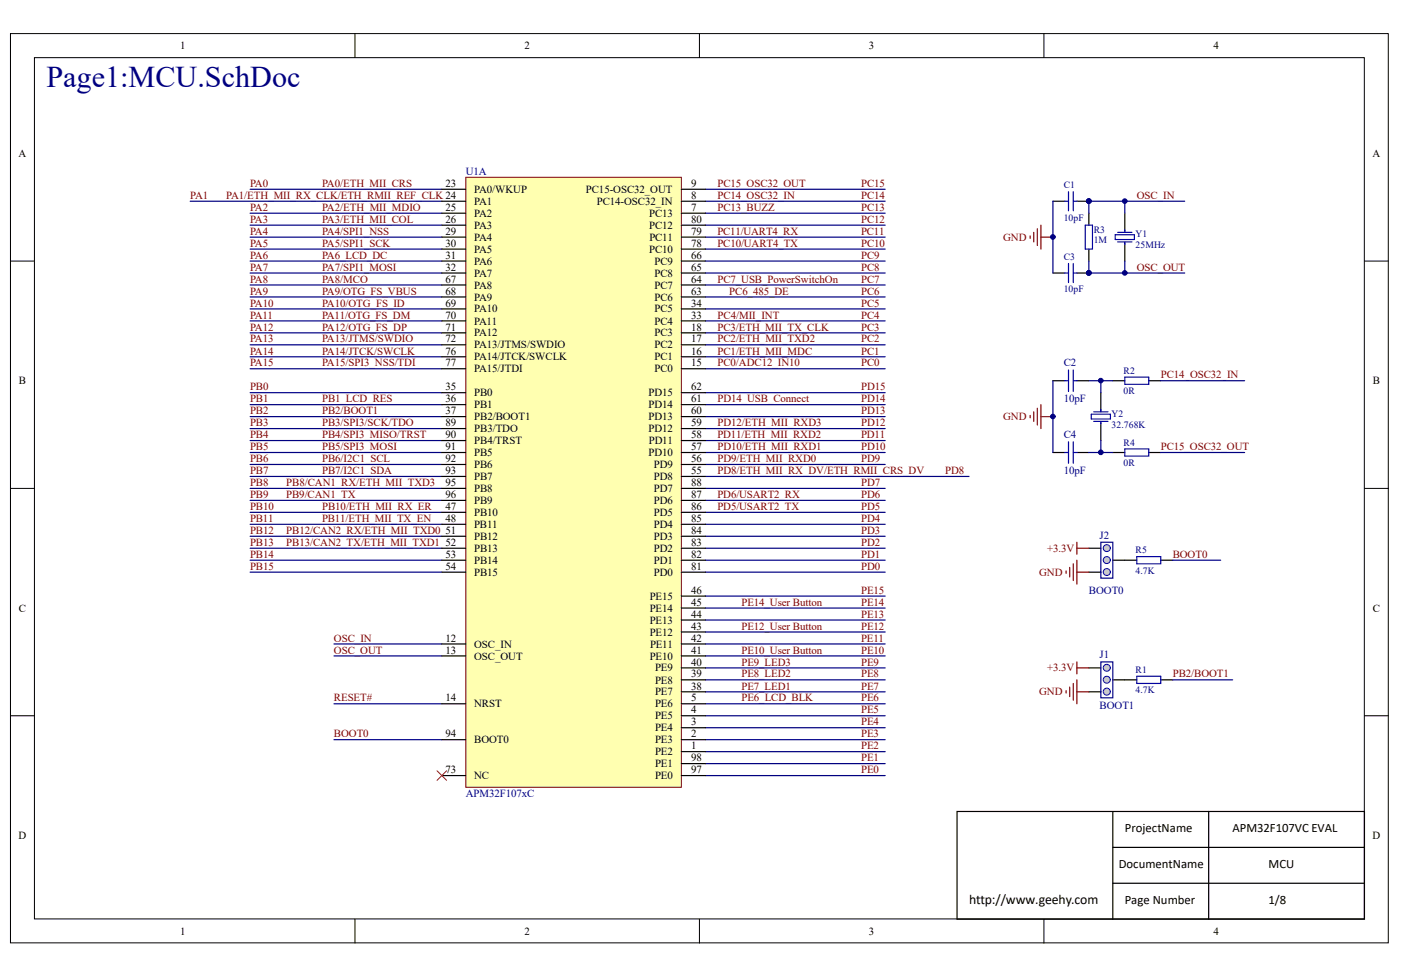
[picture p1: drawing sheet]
<svg xmlns="http://www.w3.org/2000/svg" width="289mm" height="202mm" viewBox="0 0 289 202" stroke-linecap="round" stroke-linejoin="round" font-family="sans-serif">
<defs><g id="words">
<text font-size="6.2" fill="#000080" x="9.6" y="17.9">Page1:MCU.SchDoc</text>
<text font-size="2.8" x="199.9" y="186.4">http://www.geehy.com</text>
<g font-size="2.6">
<text x="232" y="171.6">ProjectName</text>
<text x="254.2" y="171.6">APM32F107VC EVAL</text>
<text x="230.7" y="179">DocumentName</text>
<text x="261.6" y="179">MCU</text>
<text x="232" y="186.4">Page Number</text>
<text x="261.6" y="186.4">1/8</text>
</g>
<g font-size="2.2">
<text x="37.1" y="10.2">1</text>
<text x="108.2" y="10.2">2</text>
<text x="179.2" y="10.2">3</text>
<text x="250.3" y="10.2">4</text>
<text x="3.8" y="32.4">A</text>
<text x="283" y="32.4">A</text>
<text x="91.9" y="38.6">23</text>
<text x="97.8" y="39.8">PA0/WKUP</text>
<text x="120.8" y="39.8">PC15-OSC32_OUT</text>
<text x="142.5" y="41">8</text>
<text x="142.5" y="38.6">9</text>
<text x="91.9" y="43.5">25</text>
<text x="91.9" y="46">26</text>
<text x="97.8" y="42.3">PA1</text>
<text x="97.8" y="44.7">PA2</text>
<text x="97.8" y="47.2">PA3</text>
<text x="123.1" y="42.3">PC14-OSC32_IN</text>
<text x="133.9" y="44.7">PC13</text>
<text x="133.9" y="47.2">PC12</text>
<text x="142.5" y="43.5">7</text>
<text x="142.5" y="46">80</text>
<text x="91.9" y="48.4">29</text>
<text x="91.9" y="50.9">30</text>
<text x="91.9" y="53.4">31</text>
<text x="97.8" y="49.7">PA4</text>
<text x="97.8" y="52.1">PA5</text>
<text x="133.9" y="52.1">PC10</text>
<text x="133.9" y="49.7">PC11</text>
<text x="142.5" y="53.4">66</text>
<text x="142.5" y="50.9">78</text>
<text x="142.5" y="48.4">79</text>
<text x="91.9" y="55.8">32</text>
<text x="91.9" y="58.3">67</text>
<text x="97.8" y="54.6">PA6</text>
<text x="97.8" y="57.1">PA7</text>
<text x="97.8" y="59.5">PA8</text>
<text x="135" y="59.5">PC7</text>
<text x="135" y="57.1">PC8</text>
<text x="135" y="54.6">PC9</text>
<text x="142.5" y="58.3">64</text>
<text x="142.5" y="55.8">65</text>
<text x="91.9" y="60.8">68</text>
<text x="91.9" y="63.2">69</text>
<text x="91.9" y="65.7">70</text>
<text x="97.8" y="62">PA9</text>
<text x="97.8" y="64.5">PA10</text>
<text x="135" y="64.5">PC5</text>
<text x="135" y="62">PC6</text>
<text x="142.5" y="65.7">33</text>
<text x="142.5" y="63.2">34</text>
<text x="142.5" y="60.8">63</text>
<text x="91.9" y="68.2">71</text>
<text x="91.9" y="70.6">72</text>
<text x="97.8" y="66.9">PA11</text>
<text x="97.8" y="69.4">PA12</text>
<text x="97.8" y="71.9">PA13/JTMS/SWDIO</text>
<text x="135" y="71.9">PC2</text>
<text x="135" y="69.4">PC3</text>
<text x="135" y="66.9">PC4</text>
<text x="142.5" y="70.6">17</text>
<text x="142.5" y="68.2">18</text>
<text x="91.9" y="73.1">76</text>
<text x="91.9" y="75.6">77</text>
<text x="97.8" y="74.4">PA14/JTCK/SWCLK</text>
<text x="97.8" y="76.8">PA15/JTDI</text>
<text x="135" y="76.8">PC0</text>
<text x="135" y="74.4">PC1</text>
<text x="142.5" y="75.6">15</text>
<text x="142.5" y="73.1">16</text>
<text x="3.9" y="79.3">B</text>
<text x="91.9" y="80.5">35</text>
<text x="91.9" y="83">36</text>
<text x="97.8" y="81.8">PB0</text>
<text x="133.7" y="81.8">PD15</text>
<text x="142.5" y="83">61</text>
<text x="142.5" y="80.5">62</text>
<text x="283.1" y="79.3">B</text>
<text x="91.9" y="85.4">37</text>
<text x="91.9" y="87.9">89</text>
<text x="97.8" y="84.2">PB1</text>
<text x="97.8" y="86.7">PB2/BOOT1</text>
<text x="97.8" y="89.2">PB3/TDO</text>
<text x="133.7" y="89.2">PD12</text>
<text x="133.7" y="86.7">PD13</text>
<text x="133.7" y="84.2">PD14</text>
<text x="142.5" y="87.9">59</text>
<text x="142.5" y="85.4">60</text>
<text x="91.9" y="90.4">90</text>
<text x="91.9" y="92.8">91</text>
<text x="91.9" y="95.3">92</text>
<text x="97.8" y="91.6">PB4/TRST</text>
<text x="97.8" y="94.1">PB5</text>
<text x="133.7" y="94.1">PD10</text>
<text x="133.8" y="91.6">PD11</text>
<text x="142.5" y="95.3">56</text>
<text x="142.5" y="92.8">57</text>
<text x="142.5" y="90.4">58</text>
<text x="91.9" y="97.8">93</text>
<text x="91.9" y="100.3">95</text>
<text x="97.8" y="96.6">PB6</text>
<text x="97.8" y="99">PB7</text>
<text x="97.8" y="101.5">PB8</text>
<text x="134.8" y="99">PD8</text>
<text x="134.8" y="96.6">PD9</text>
<text x="134.8" y="101.5">PD7</text>
<text x="142.5" y="97.8">55</text>
<text x="142.5" y="100.3">88</text>
<text x="91.9" y="105.2">47</text>
<text x="91.9" y="107.7">48</text>
<text x="91.9" y="102.7">96</text>
<text x="97.8" y="106.4">PB10</text>
<text x="97.8" y="104">PB9</text>
<text x="134.8" y="106.4">PD5</text>
<text x="134.8" y="104">PD6</text>
<text x="142.5" y="107.7">85</text>
<text x="142.5" y="105.2">86</text>
<text x="142.5" y="102.7">87</text>
<text x="91.9" y="110.2">51</text>
<text x="91.9" y="112.6">52</text>
<text x="97.8" y="108.9">PB11</text>
<text x="97.8" y="111.4">PB12</text>
<text x="97.8" y="113.8">PB13</text>
<text x="134.8" y="113.8">PD2</text>
<text x="134.8" y="111.4">PD3</text>
<text x="134.8" y="108.9">PD4</text>
<text x="142.5" y="112.6">83</text>
<text x="142.5" y="110.2">84</text>
<text x="91.9" y="115.1">53</text>
<text x="91.9" y="117.5">54</text>
<text x="97.8" y="116.3">PB14</text>
<text x="97.8" y="118.8">PB15</text>
<text x="134.8" y="118.8">PD0</text>
<text x="134.8" y="116.3">PD1</text>
<text x="142.5" y="117.5">81</text>
<text x="142.5" y="115.1">82</text>
<text x="134" y="123.7">PE15</text>
<text x="142.5" y="124.9">45</text>
<text x="142.5" y="122.5">46</text>
<text x="3.9" y="126.2">C</text>
<text x="134" y="131.1">PE12</text>
<text x="134" y="128.6">PE13</text>
<text x="134" y="126.2">PE14</text>
<text x="142.5" y="129.9">43</text>
<text x="142.5" y="127.4">44</text>
<text x="283.1" y="126.2">C</text>
<text x="91.9" y="132.3">12</text>
<text x="91.9" y="134.8">13</text>
<text x="97.8" y="133.6">OSC_IN</text>
<text x="97.8" y="136.1">OSC_OUT</text>
<text x="134" y="136.1">PE10</text>
<text x="134.1" y="133.6">PE11</text>
<text x="142.5" y="137.3">40</text>
<text x="142.5" y="134.8">41</text>
<text x="142.5" y="132.3">42</text>
<text x="135.1" y="143.5">PE7</text>
<text x="135.1" y="141">PE8</text>
<text x="135.1" y="138.5">PE9</text>
<text x="142.5" y="142.2">38</text>
<text x="142.5" y="139.7">39</text>
<text x="91.9" y="144.7">14</text>
<text x="97.8" y="145.9">NRST</text>
<text x="135.1" y="148.4">PE5</text>
<text x="135.1" y="145.9">PE6</text>
<text x="142.5" y="149.6">3</text>
<text x="142.5" y="147.1">4</text>
<text x="142.5" y="144.7">5</text>
<text x="91.9" y="152.1">94</text>
<text x="97.8" y="153.3">BOOT0</text>
<text x="135.1" y="155.8">PE2</text>
<text x="135.1" y="153.3">PE3</text>
<text x="135.1" y="150.9">PE4</text>
<text x="142.5" y="154.5">1</text>
<text x="142.5" y="152.1">2</text>
<text x="91.9" y="159.5">73</text>
<text x="97.8" y="160.7">NC</text>
<text x="135.1" y="160.7">PE0</text>
<text x="135.1" y="158.3">PE1</text>
<text x="142.5" y="159.5">97</text>
<text x="142.5" y="157">98</text>
<text x="3.8" y="173.1">D</text>
<text x="283" y="173.1">D</text>
<text x="37.1" y="192.8">1</text>
<text x="108.2" y="192.8">2</text>
<text x="179.2" y="192.8">3</text>
<text x="250.3" y="192.8">4</text>
</g>
<g font-size="2.2" fill="#800000">
<text x="39.2" y="41">PA1</text>
<text x="46.7" y="41">PA1/ETH_MII_RX_CLK/ETH_RMII_REF_CLK 24</text>
<text x="51.6" y="38.6">PA0</text>
<text x="66.4" y="38.6">PA0/ETH_MII_CRS</text>
<text x="148" y="41">PC14_OSC32_IN</text>
<text x="148" y="38.6">PC15_OSC32_OUT</text>
<text x="177.6" y="41">PC14</text>
<text x="177.6" y="38.6">PC15</text>
<text x="234.4" y="41">OSC_IN</text>
<text x="51.6" y="43.5">PA2</text>
<text x="51.6" y="46">PA3</text>
<text x="66.4" y="46">PA3/ETH_MII_COL</text>
<text x="66.4" y="43.5">PA2/ETH_MII_MDIO</text>
<text x="148" y="43.5">PC13_BUZZ</text>
<text x="177.6" y="46">PC12</text>
<text x="177.6" y="43.5">PC13</text>
<text x="51.6" y="48.4">PA4</text>
<text x="51.6" y="50.9">PA5</text>
<text x="51.6" y="53.4">PA6</text>
<text x="66.4" y="50.9">PA5/SPI1_SCK</text>
<text x="66.4" y="48.4">PA4/SPI1_NSS</text>
<text x="66.4" y="53.4">PA6_LCD_DC</text>
<text x="148" y="48.4">PC11/UART4_RX</text>
<text x="148" y="50.9">PC10/UART4_TX</text>
<text x="177.6" y="53.4">PC9</text>
<text x="177.6" y="50.9">PC10</text>
<text x="177.6" y="48.4">PC11</text>
<text x="206.9" y="49.7">GND</text>
<text x="51.6" y="55.8">PA7</text>
<text x="51.6" y="58.3">PA8</text>
<text x="66.4" y="58.3">PA8/MCO</text>
<text x="66.4" y="55.8">PA7/SPI1_MOSI</text>
<text x="148" y="58.3">PC7_USB_PowerSwitchOn</text>
<text x="177.6" y="58.3">PC7</text>
<text x="177.6" y="55.8">PC8</text>
<text x="234.4" y="55.8">OSC_OUT</text>
<text x="51.6" y="60.8">PA9</text>
<text x="51.6" y="63.2">PA10</text>
<text x="51.6" y="65.7">PA11</text>
<text x="66.4" y="60.8">PA9/OTG_FS_VBUS</text>
<text x="66.4" y="63.2">PA10/OTG_FS_ID</text>
<text x="66.4" y="65.7">PA11/OTG_FS_DM</text>
<text x="148" y="65.7">PC4/MII_INT</text>
<text x="150.4" y="60.8">PC6_485_DE</text>
<text x="177.6" y="65.7">PC4</text>
<text x="177.6" y="63.2">PC5</text>
<text x="177.6" y="60.8">PC6</text>
<text x="51.6" y="68.2">PA12</text>
<text x="51.6" y="70.6">PA13</text>
<text x="66.4" y="68.2">PA12/OTG_FS_DP</text>
<text x="66.4" y="70.6">PA13/JTMS/SWDIO</text>
<text x="148" y="68.2">PC3/ETH_MII_TX_CLK</text>
<text x="148" y="70.6">PC2/ETH_MII_TXD2</text>
<text x="177.6" y="70.6">PC2</text>
<text x="177.6" y="68.2">PC3</text>
<text x="51.6" y="73.1">PA14</text>
<text x="51.6" y="75.6">PA15</text>
<text x="66.4" y="73.1">PA14/JTCK/SWCLK</text>
<text x="66.4" y="75.6">PA15/SPI3_NSS/TDI</text>
<text x="148" y="73.1">PC1/ETH_MII_MDC</text>
<text x="148" y="75.6">PC0/ADC12_IN10</text>
<text x="177.6" y="75.6">PC0</text>
<text x="177.6" y="73.1">PC1</text>
<text x="51.6" y="80.5">PB0</text>
<text x="51.6" y="83">PB1</text>
<text x="66.4" y="83">PB1_LCD_RES</text>
<text x="148" y="83">PD14_USB_Connect</text>
<text x="177.6" y="83">PD14</text>
<text x="177.6" y="80.5">PD15</text>
<text x="239.4" y="78">PC14_OSC32_IN</text>
<text x="51.6" y="85.4">PB2</text>
<text x="51.6" y="87.9">PB3</text>
<text x="66.4" y="85.4">PB2/BOOT1</text>
<text x="66.4" y="87.9">PB3/SPI3/SCK/TDO</text>
<text x="148" y="87.9">PD12/ETH_MII_RXD3</text>
<text x="177.6" y="87.9">PD12</text>
<text x="177.6" y="85.4">PD13</text>
<text x="206.9" y="86.7">GND</text>
<text x="51.6" y="90.4">PB4</text>
<text x="51.6" y="92.8">PB5</text>
<text x="51.6" y="95.3">PB6</text>
<text x="66.4" y="95.3">PB6/I2C1_SCL</text>
<text x="66.4" y="92.8">PB5/SPI3_MOSI</text>
<text x="66.4" y="90.4">PB4/SPI3_MISO/TRST</text>
<text x="148" y="90.4">PD11/ETH_MII_RXD2</text>
<text x="148" y="92.8">PD10/ETH_MII_RXD1</text>
<text x="148" y="95.3">PD9/ETH_MII_RXD0</text>
<text x="177.6" y="95.3">PD9</text>
<text x="177.6" y="92.8">PD10</text>
<text x="177.6" y="90.4">PD11</text>
<text x="239.4" y="92.8">PC15_OSC32_OUT</text>
<text x="51.6" y="97.8">PB7</text>
<text x="51.6" y="100.3">PB8</text>
<text x="59" y="100.3">PB8/CAN1_RX/ETH_MII_TXD3</text>
<text x="66.4" y="97.8">PB7/I2C1_SDA</text>
<text x="148" y="97.8">PD8/ETH_MII_RX_DV/ETH_RMII_CRS_DV</text>
<text x="177.6" y="100.3">PD7</text>
<text x="194.9" y="97.8">PD8</text>
<text x="51.6" y="102.7">PB9</text>
<text x="51.6" y="105.2">PB10</text>
<text x="51.6" y="107.7">PB11</text>
<text x="59" y="102.7">PB9/CAN1_TX</text>
<text x="66.4" y="105.2">PB10/ETH_MII_RX_ER</text>
<text x="66.4" y="107.7">PB11/ETH_MII_TX_EN</text>
<text x="148" y="102.7">PD6/USART2_RX</text>
<text x="148" y="105.2">PD5/USART2_TX</text>
<text x="177.6" y="107.7">PD4</text>
<text x="177.6" y="105.2">PD5</text>
<text x="177.6" y="102.7">PD6</text>
<text x="51.6" y="110.2">PB12</text>
<text x="51.6" y="112.6">PB13</text>
<text x="59" y="110.2">PB12/CAN2_RX/ETH_MII_TXD0</text>
<text x="59" y="112.6">PB13/CAN2_TX/ETH_MII_TXD1</text>
<text x="177.6" y="112.6">PD2</text>
<text x="177.6" y="110.2">PD3</text>
<text x="215.9" y="113.8">+3.3V</text>
<text x="51.6" y="115.1">PB14</text>
<text x="51.6" y="117.5">PB15</text>
<text x="177.6" y="117.5">PD0</text>
<text x="177.6" y="115.1">PD1</text>
<text x="214.3" y="118.8">GND</text>
<text x="241.8" y="115.1">BOOT0</text>
<text x="152.9" y="124.9">PE14_User Button</text>
<text x="177.6" y="124.9">PE14</text>
<text x="177.6" y="122.5">PE15</text>
<text x="152.9" y="129.9">PE12_User Button</text>
<text x="177.6" y="129.9">PE12</text>
<text x="177.6" y="127.4">PE13</text>
<text x="68.9" y="132.3">OSC_IN</text>
<text x="68.9" y="134.8">OSC_OUT</text>
<text x="152.9" y="134.8">PE10_User Button</text>
<text x="152.9" y="137.3">PE9_LED3</text>
<text x="177.6" y="137.3">PE9</text>
<text x="177.6" y="134.8">PE10</text>
<text x="177.6" y="132.3">PE11</text>
<text x="152.9" y="142.2">PE7_LED1</text>
<text x="152.9" y="139.7">PE8_LED2</text>
<text x="177.6" y="142.2">PE7</text>
<text x="177.6" y="139.7">PE8</text>
<text x="214.3" y="143.5">GND</text>
<text x="215.9" y="138.5">+3.3V</text>
<text x="241.8" y="139.7">PB2/BOOT1</text>
<text x="68.9" y="144.7">RESET#</text>
<text x="152.9" y="144.7">PE6_LCD_BLK</text>
<text x="177.6" y="149.6">PE4</text>
<text x="177.6" y="147.1">PE5</text>
<text x="177.6" y="144.7">PE6</text>
<text x="68.9" y="152.1">BOOT0</text>
<text x="177.6" y="154.5">PE2</text>
<text x="177.6" y="152.1">PE3</text>
<text x="177.6" y="159.5">PE0</text>
<text x="177.6" y="157">PE1</text>
</g>
<g font-size="2.2" fill="#000080">
<text x="96.1" y="36.1">U1A</text>
<text x="219.4" y="75.6">C2</text>
<text x="219.4" y="83">10pF</text>
<text x="219.4" y="90.4">C4</text>
<text x="219.4" y="97.8">10pF</text>
<text x="226.8" y="111.1">J2</text>
<text x="224.6" y="122.5">BOOT0</text>
<text x="226.8" y="135.8">J1</text>
<text x="226.8" y="146.2">BOOT1</text>
<text x="96.1" y="164.4">APM32F107xC</text>
</g>
<g font-size="2" fill="#000080">
<text x="219.4" y="38.9">C1</text>
<text x="219.4" y="45.5">10pF</text>
<text x="225.5" y="48">R3</text>
<text x="219.4" y="53.7">C3</text>
<text x="225.5" y="50.2">1M</text>
<text x="234.2" y="49">Y1</text>
<text x="234.2" y="51.2">25MHz</text>
<text x="219.4" y="60.3">10pF</text>
<text x="231.7" y="77.1">R2</text>
<text x="231.7" y="81.3">0R</text>
<text x="229.2" y="86">Y2</text>
<text x="229.2" y="88.2">32.768K</text>
<text x="231.7" y="91.9">R4</text>
<text x="231.7" y="96.1">0R</text>
<text x="234.2" y="114.1">R5</text>
<text x="234.2" y="118.3">4.7K</text>
<text x="234.2" y="138.8">R1</text>
<text x="234.2" y="143">4.7K</text>
</g>
</g></defs>
<g fill="#fff" stroke="#000" stroke-width=".21">
<path d="M2.2 6.9h284.1v187.6h-284.1z"/>
<path d="M7.1 11.9h274.3v177.6h-274.3z"/>
</g>
<path d="M73.2 7v4.9M144.2 7v4.9M215.3 7v4.9M2.2 53.8h4.9M281.4 53.8h4.9M2.2 100.7h4.9M281.4 100.7h4.9M2.2 147.6h4.9M281.4 147.6h4.9M73.2 189.6v4.9M144.2 189.6v4.9M215.3 189.6v4.9" fill="none" stroke="#000" stroke-width=".21"/>
<g fill="none" stroke="#000" stroke-width=".25">
<path d="M217.1 56.3h2.5M217.1 41.5h2.5M222.1 56.3h2.5M222.1 41.5h2.5M224.6 44v2.4M224.6 51.4v2.4M232 44v3.7M232 50.1v3.7M217.1 78.5h2.5M222.1 78.5h2.5M229.5 78.5h2.5M236.9 78.5h2.5"/>
<path d="M217.1 93.3h2.5M222.1 93.3h2.5M227 81v3.7M227 87.2v3.7M229.5 93.3h2.5M236.9 93.3h2.5M197.4 167.4h84v22.2h-84zM229.5 167.4v22.2M229.5 174.8h51.9M249.3 167.4v22.2M229.5 182.2h51.9"/>
</g>
<g fill="none" stroke="#00f" stroke-width=".25">
<path d="M220.4 39.5v4M221.3 39.5v4M219.6 56.3h.8M219.6 41.5h.8M220.4 54.3v4M221.3 54.3v4M221.3 56.3h.8M221.3 41.5h.8M223.8 46.4h1.5v5h-1.5zM230 48.4h3.9v1h-3.9zM230.5 49.9h2.9M230.5 47.9h2.9"/>
<path d="M232 47.4v.5M232 49.9v.5M219.6 78.5h.8M220.4 76.3v4.5M221.3 76.3v4.5M221.3 78.5h.8M232 77.8h4.9v1.5h-4.9zM219.6 93.3h.8M220.4 91.1v4.5M221.3 91.1v4.5M221.3 93.3h.8M225 85.4h4v1h-4z"/>
<path d="M225.5 86.9h3M225.5 84.9h3M227 84.5v.4M227 86.9v.5M232 92.6h4.9v1.5h-4.9z"/>
</g>
<g fill="#000080" stroke="#000080" stroke-width=".21">
<circle cx="224.5" cy="56.3" r=".48"/>
<circle cx="224.5" cy="41.5" r=".48"/>
<circle cx="217.1" cy="48.9" r=".48"/>
</g>
<path d="M212.4 48.7v.5M213.2 47.9v2M213.9 47.2v3.4M214.7 46.4v5M214.7 48.9h2.4" fill="none" stroke="#800000" stroke-width=".25"/>
<g fill="#c0c0c0" stroke="#00f" stroke-width=".21">
<circle cx="228.3" cy="113.1" r=".72"/>
<circle cx="228.3" cy="115.5" r=".72"/>
<circle cx="228.3" cy="118" r=".72"/>
</g>
<path d="M224.6 113.1h2.4M224.6 118h2.4M229.5 115.6h2.5" fill="none" stroke="#000" stroke-width=".25"/>
<path d="M227 111.8h2.5v7.5h-2.5z" fill="none" stroke="#0c0087" stroke-width=".25"/>
<g fill="#c0c0c0" stroke="#00f" stroke-width=".21">
<circle cx="228.3" cy="137.7" r=".72"/>
<circle cx="228.3" cy="140.2" r=".72"/>
<circle cx="228.2" cy="142.7" r=".73"/>
</g>
<path d="M232 115.6h2.4M239.4 115.6h2.5M224.6 137.8h2.4M224.6 142.7h2.4M229.5 140.2h4.9M239.4 140.2h2.5" fill="none" stroke="#000" stroke-width=".25"/>
<path d="M227 136.5h2.5v7.4h-2.5z" fill="none" stroke="#0c0087" stroke-width=".25"/>
<path d="M234.4 114.8h5v1.5h-5zM234.4 139.5h5v1.5h-5z" fill="none" stroke="#00f" stroke-width=".25"/>
<g fill="none" stroke="#800000" stroke-width=".25">
<path d="M212.4 85.7v.5M213.2 84.9v2M213.9 84.2v3.5M214.7 83.5v4.9M214.7 85.9h2.4M219.9 117.8v.5M220.6 117v2M221.3 116.3v3.4M222.1 111.8v2.5M222.1 115.6v4.9M222.1 118h2.5M222.1 113.1h2.5"/>
<path d="M222.1 136.5v2.5M222.1 137.8h2.5M219.9 142.5v.4M220.6 141.7v2M221.3 141v3.4M222.1 140.2v5M222.1 142.7h2.5"/>
</g>
<g fill="#000080" stroke="#000080" stroke-width=".21">
<circle cx="217.1" cy="85.9" r=".48"/>
<circle cx="232" cy="41.5" r=".48"/>
<circle cx="232" cy="56.3" r=".48"/>
<circle cx="224.5" cy="56.3" r=".48"/>
<circle cx="227" cy="93.3" r=".48"/>
<circle cx="227" cy="78.5" r=".48"/>
<circle cx="224.5" cy="41.5" r=".48"/>
</g>
<g fill="none" stroke="#000080" stroke-width=".25">
<path d="M51.6 39h39.5M145.5 39h37M39.2 41.5h51.9M51.6 44h39.5M51.6 46.4h39.5M51.6 48.9h39.5M51.6 51.4h39.5M51.6 53.8h39.5M51.6 56.3h39.5M51.6 58.8h39.5M145.5 41.5h37M145.5 44h37"/>
<path d="M145.5 46.4h37M145.5 48.9h37M145.5 51.4h37M145.5 53.8h37M145.5 56.3h37M145.5 58.8h37M217.1 41.5v14.8M224.6 53.8v2.5h19.7M232 41.5v2.5M232 53.8v2.5M244.3 41.5h-19.7v2.5M51.6 61.3h39.5"/>
<path d="M51.6 63.7h39.5M51.6 66.2h39.5M51.6 68.7h39.5M51.6 71.1h39.5M51.6 73.6h39.5M51.6 76.1h39.5M145.5 61.3h37M145.5 63.7h37M145.5 66.2h37M145.5 68.7h37M145.5 71.1h37M145.5 73.6h37"/>
<path d="M145.5 76.1h37M217.1 78.5v14.8M224.6 78.5h4.9M227 78.5v2.5M239.4 78.5h17.3M51.6 93.3h39.5M51.6 81h39.5M51.6 83.5h39.5M51.6 85.9h39.5M51.6 88.4h39.5M51.6 90.9h39.5M51.6 95.8h39.5"/>
<path d="M51.6 98.3h39.5M145.5 93.3h37M145.5 81h37M145.5 83.5h37M145.5 85.9h37M145.5 88.4h37M145.5 90.9h37M145.5 95.8h37M145.5 98.3h54.3M224.6 93.3h4.9M227 90.9v2.4M239.4 93.3h17.3"/>
<path d="M51.6 115.6h39.5M51.6 100.7h39.5M51.6 103.2h39.5M51.6 105.7h39.5M51.6 108.1h39.5M51.6 110.6h39.5M51.6 113.1h39.5M51.6 118h39.5M145.5 115.6h37M145.5 100.7h37M145.5 103.2h37M145.5 105.7h37"/>
<path d="M145.5 108.1h37M145.5 110.6h37M145.5 113.1h37M145.5 118h37M241.9 115.6h9.8M68.9 132.8h22.2M68.9 135.3h22.2M145.5 123h37M145.5 125.4h37M145.5 127.9h37M145.5 130.4h37M145.5 132.8h37"/>
<path d="M145.5 135.3h37M145.5 137.8h37M68.9 145.2h22.2M68.9 152.6h22.2M145.5 140.2h37M145.5 142.7h37M145.5 145.2h37M145.5 147.6h37M145.5 150.1h37M145.5 152.6h37M145.5 155h37M145.5 157.5h37"/>
<path d="M145.5 160h37M241.9 140.2h12.3"/>
</g>
<path d="M96.1 36.6h44.4v125.8h-44.4z" fill="#ffffb0" stroke="#800000" stroke-width=".21"/>
<g fill="none" stroke="#000" stroke-width=".25">
<path d="M91.1 39h5M140.5 39h5M91.1 44h5M91.1 41.5h5M91.1 46.4h5M91.1 48.9h5M91.1 51.4h5M91.1 53.8h5M91.1 56.3h5M91.1 58.8h5M140.5 44h5M140.5 41.5h5"/>
<path d="M140.5 46.4h5M140.5 48.9h5M140.5 51.4h5M140.5 53.8h5M140.5 56.3h5M140.5 58.8h5M91.1 76.1h5M91.1 73.6h5M91.1 71.1h5M91.1 68.7h5M91.1 66.2h5M91.1 63.7h5"/>
<path d="M91.1 61.3h5M140.5 76.1h5M140.5 73.6h5M140.5 71.1h5M140.5 68.7h5M140.5 66.2h5M140.5 63.7h5M140.5 61.3h5M91.1 81h5M91.1 83.5h5M91.1 85.9h5M91.1 98.3h5"/>
<path d="M91.1 95.8h5M91.1 93.3h5M91.1 90.9h5M91.1 88.4h5M140.5 81h5M140.5 83.5h5M140.5 85.9h5M140.5 98.3h5M140.5 95.8h5M140.5 93.3h5M140.5 90.9h5M140.5 88.4h5"/>
<path d="M91.1 105.7h5M91.1 108.1h5M91.1 110.6h5M91.1 113.1h5M91.1 115.6h5M91.1 118h5M91.1 103.2h5M91.1 100.7h5M140.5 105.7h5M140.5 108.1h5M140.5 110.6h5M140.5 113.1h5"/>
<path d="M140.5 115.6h5M140.5 118h5M140.5 103.2h5M140.5 100.7h5M91.1 132.8h5M91.1 135.3h5M140.5 132.8h5M140.5 135.3h5M140.5 137.8h5M140.5 130.4h5M140.5 127.9h5M140.5 125.4h5"/>
<path d="M140.5 123h5M91.1 152.6h5M91.1 145.2h5M91.1 160h5M140.5 155h5M140.5 152.6h5M140.5 150.1h5M140.5 147.6h5M140.5 145.2h5M140.5 142.7h5M140.5 140.2h5M140.5 160h5"/>
<path d="M140.5 157.5h5"/>
</g>
<path d="M90.1 159l2 2M92.1 159l-2 2" fill="none" stroke="#f00" stroke-width=".21"/>
<use href="#words"/>
</svg>
